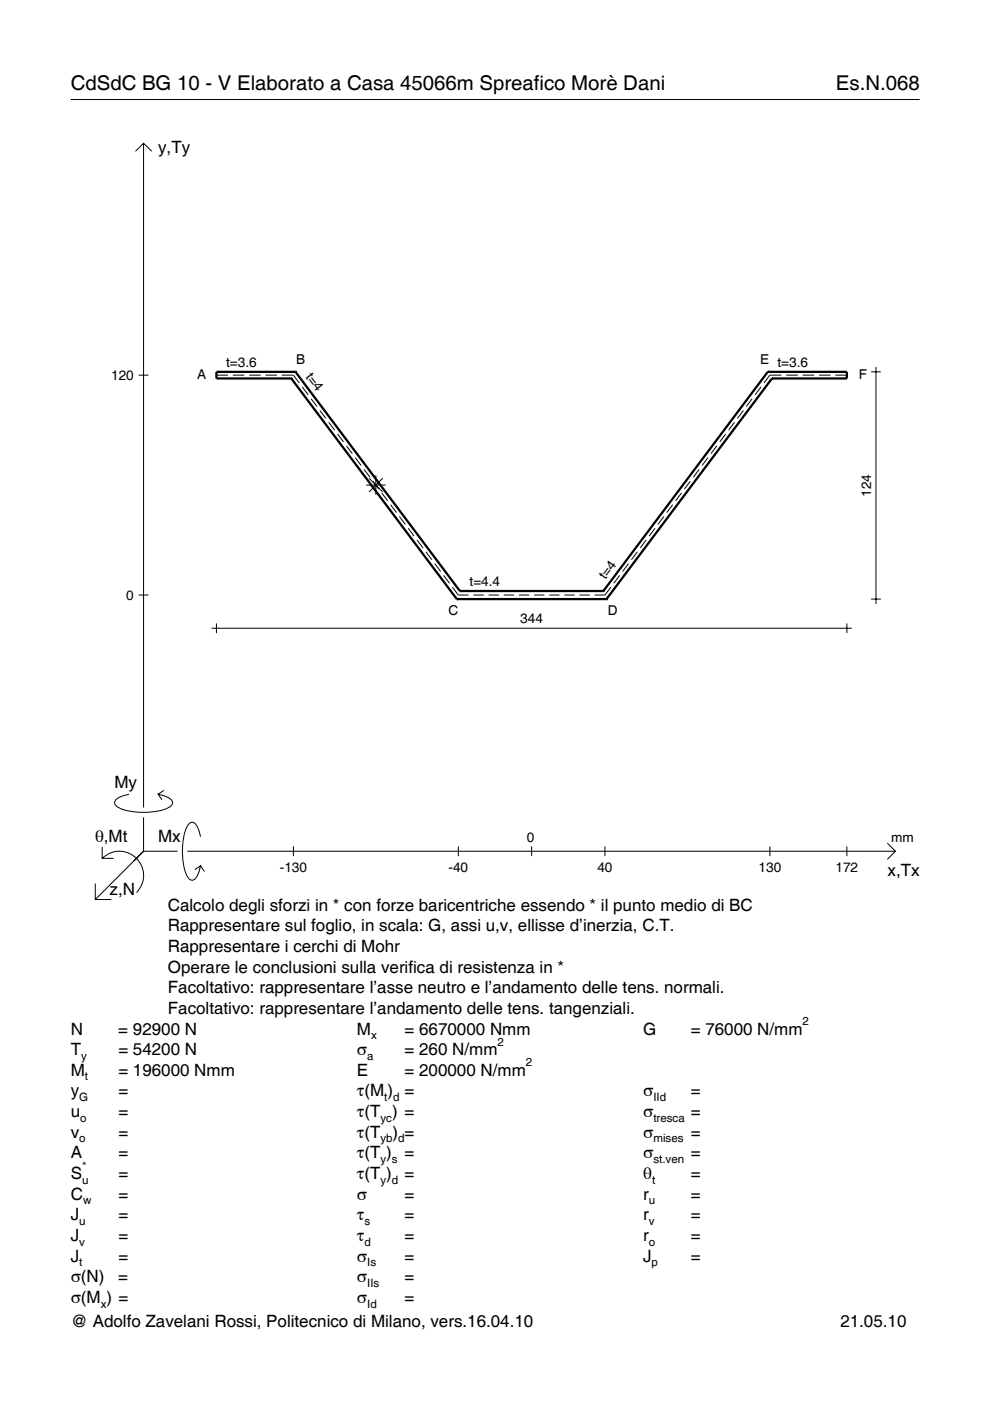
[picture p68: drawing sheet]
<svg xmlns="http://www.w3.org/2000/svg" width="210mm" height="297mm" viewBox="0 0 210 297" stroke-linecap="round" stroke-linejoin="round" font-family="sans-serif">
<defs><g id="words">
<g font-size="4.3">
<text x="15" y="19">CdSdC BG 10 - V Elaborato a Casa 45066m Spreafico Morè Dani</text>
<text x="177.2" y="19">Es.N.068</text>
</g>
<g font-size="3.6">
<text x="33.5" y="32.4">y,Ty</text>
<text x="24.3" y="167.1">My</text>
<text x="20.1" y="178.4">θ,Mt</text>
<text x="33.5" y="178.4">Mx</text>
<text x="188.2" y="185.6">x,Tx</text>
<text x="23.2" y="189.7">z,N</text>
<text x="35.6" y="193.1">Calcolo degli sforzi in * con forze baricentriche essendo * il punto medio di BC</text>
<text x="35.6" y="197.5">Rappresentare sul foglio, in scala: G, assi u,v, ellisse d’inerzia, C.T.</text>
<text x="35.6" y="201.8">Rappresentare i cerchi di Mohr</text>
<text x="35.6" y="206.2">Operare le conclusioni sulla verifica di resistenza in *</text>
<text x="35.6" y="210.6">Facoltativo: rappresentare l’asse neutro e l’andamento delle tens. normali.</text>
<text x="35.6" y="215">Facoltativo: rappresentare l’andamento delle tens. tangenziali.</text>
<text x="15" y="219.3">N</text>
<text x="25.1" y="219.3">= 92900 N</text>
<text x="75.7" y="219.3">M</text>
<text x="85.8" y="219.3">= 6670000 Nmm</text>
<text x="136.4" y="219.3">G</text>
<text x="146.5" y="219.3">= 76000 N/mm</text>
<text x="15" y="223.7">T</text>
<text x="25.1" y="223.7">= 54200 N</text>
<text x="75.7" y="223.7">σ</text>
<text x="85.8" y="223.7">= 260 N/mm</text>
<text x="15" y="228.1">M</text>
<text x="15" y="232.5">y</text>
<text x="25.1" y="228.1">= 196000 Nmm</text>
<text x="25.1" y="232.5">=</text>
<text x="75.7" y="228.1">E</text>
<text x="75.7" y="232.5">τ(M ) =</text>
<text x="85.8" y="228.1">= 200000 N/mm</text>
<text x="136.4" y="232.5">σ</text>
<text x="146.5" y="232.5">=</text>
<text x="15" y="236.8">u</text>
<text x="25.1" y="236.8">=</text>
<text x="75.7" y="236.8">τ(T ) =</text>
<text x="136.4" y="236.8">σ</text>
<text x="146.5" y="236.8">=</text>
<text x="15" y="241.2">v</text>
<text x="15" y="245.6">A</text>
<text x="25.1" y="241.2">=</text>
<text x="25.1" y="245.6">=</text>
<text x="75.7" y="245.6">τ(T )</text>
<text x="75.7" y="241.2">τ(T</text>
<text x="83.3" y="241.2">) =</text>
<text x="85.8" y="245.6">=</text>
<text x="136.4" y="241.2">σ</text>
<text x="136.4" y="245.6">σ</text>
<text x="146.5" y="241.2">=</text>
<text x="146.5" y="245.6">=</text>
<text x="15" y="250">S</text>
<text x="25.1" y="250">=</text>
<text x="75.7" y="250">τ(T )</text>
<text x="85.8" y="250">=</text>
<text x="136.4" y="250">θ</text>
<text x="146.5" y="250">=</text>
<text x="15" y="254.3">C</text>
<text x="25.1" y="254.3">=</text>
<text x="75.7" y="254.3">σ</text>
<text x="85.8" y="254.3">=</text>
<text x="136.4" y="254.3">r</text>
<text x="146.5" y="254.3">=</text>
<text x="15" y="258.7">J</text>
<text x="15" y="263.1">J</text>
<text x="25.1" y="258.7">=</text>
<text x="25.1" y="263.1">=</text>
<text x="75.7" y="258.7">τ</text>
<text x="75.7" y="263.1">τ</text>
<text x="85.8" y="258.7">=</text>
<text x="85.8" y="263.1">=</text>
<text x="136.4" y="258.7">r</text>
<text x="136.4" y="263.1">r</text>
<text x="146.5" y="258.7">=</text>
<text x="146.5" y="263.1">=</text>
<text x="15" y="267.5">J</text>
<text x="25.1" y="267.5">=</text>
<text x="75.7" y="267.5">σ</text>
<text x="85.8" y="267.5">=</text>
<text x="136.4" y="267.5">J</text>
<text x="146.5" y="267.5">=</text>
<text x="15" y="271.8">σ(N)</text>
<text x="25.1" y="271.8">=</text>
<text x="75.7" y="271.8">σ</text>
<text x="85.8" y="271.8">=</text>
<text x="15" y="276.2">σ(M ) =</text>
<text x="15" y="281.4">@ Adolfo Zavelani Rossi, Politecnico di Milano, vers.16.04.10</text>
<text x="75.7" y="276.2">σ</text>
<text x="85.8" y="276.2">=</text>
<text x="178.2" y="281.4">21.05.10</text>
</g>
<g font-size="2.9">
<text x="47.9" y="77.8">t=3.6</text>
<text x="62.8" y="77.3">B</text>
<text x="161.2" y="77.3">E t=3.6</text>
<text x="23.6" y="80.5">120</text>
<text x="41.8" y="80.4">A</text>
<text x="64.7" y="79.9" transform="rotate(53 64.7 79.9)">t=4</text>
<text x="182.1" y="80.4">F</text>
<text x="184.7" y="105.3" transform="rotate(-90 184.7 105.3)">124</text>
<text x="99.6" y="124.3">t=4.4</text>
<text x="128.3" y="123" transform="rotate(-53 128.3 123)">t=4</text>
<text x="26.8" y="127.2">0</text>
<text x="95.1" y="130.3">C</text>
<text x="128.9" y="130.3">D</text>
<text x="110.3" y="132.2">344</text>
<text x="111.7" y="178.4">0</text>
<text x="189" y="178.4">mm</text>
<text x="59.3" y="184.9">-130</text>
<text x="95.1" y="184.9">-40</text>
<text x="126.7" y="184.9">40</text>
<text x="160.8" y="184.9">130</text>
<text x="177.2" y="184.9">172</text>
</g>
<g font-size="2.4">
<text x="78.7" y="220.3">x</text>
<text x="105.5" y="221.7">2</text>
<text x="170.2" y="217.3">2</text>
<text x="17.2" y="224.7">y</text>
<text x="77.9" y="224.7">a</text>
<text x="111.5" y="226.1">2</text>
<text x="16.8" y="233.5">G</text>
<text x="18" y="229.1">t</text>
<text x="81.5" y="233.5">t d</text>
<text x="138.5" y="233.5">IId</text>
<text x="17" y="237.8">o</text>
<text x="80.7" y="237.8">yc</text>
<text x="138.5" y="237.8">tresca</text>
<text x="16.8" y="242.2">o</text>
<text x="80.7" y="242.2">yb d</text>
<text x="138.5" y="242.2">mises</text>
<text x="17.4" y="251">u</text>
<text x="17.4" y="248">*</text>
<text x="80.7" y="246.6">y s</text>
<text x="80.7" y="251">y d</text>
<text x="138.2" y="251">t</text>
<text x="138.5" y="246.6">st.ven</text>
<text x="17.6" y="255.3">w</text>
<text x="137.6" y="255.3">u</text>
<text x="16.8" y="259.7">u</text>
<text x="77.3" y="259.7">s</text>
<text x="137.6" y="259.7">v</text>
<text x="16.8" y="264.1">v</text>
<text x="16.8" y="268.5">t</text>
<text x="77.3" y="264.1">d</text>
<text x="77.9" y="268.5">Is</text>
<text x="137.6" y="264.1">o</text>
<text x="138.2" y="268.5">p</text>
<text x="77.9" y="272.8">IIs</text>
<text x="21.4" y="277.2">x</text>
<text x="77.9" y="277.2">Id</text>
</g>
</g></defs>
<g fill="none" stroke="#000" stroke-width=".21">
<path d="M15 21.1h180M28.7 32.1l1.7-1.7 1.8 1.7M30.4 30.4v140.8M29.4 79.5h2.1M45.9 79.5h2.4M49.4 79.5h2.4M52.8 79.5h2.5M56.3 79.5h2.4M59.8 79.5h2.4l1.3 1.7M165.7 79.5h-2.5l-1.2 1.7M166.7 79.5h2.4M170.2 79.5h2.4"/>
<path d="M173.6 79.5h2.5M177.1 79.5h2.5M184.7 78.8h2.1M185.7 77.8v50.2M64.1 82l1.2 1.7M65.9 84.5l1.3 1.7M67.8 87l1.3 1.7M69.7 89.5l1.3 1.7M71.6 92l1.2 1.7M73.4 94.5l1.3 1.7M75.3 97l1.3 1.7M77.2 99.5l1.2 1.7"/>
<path d="M148.2 99.5l-1.2 1.7M150.1 97l-1.2 1.7M152 94.5l-1.3 1.7M153.9 92l-1.3 1.7M155.7 89.5l-1.2 1.7M157.6 87l-1.2 1.7M159.5 84.5l-1.3 1.7M161.4 82l-1.3 1.7M77.6 102.8h4.1M78.2 101.4l2.9 2.9M79.1 102l1.2 1.7M79.7 100.8v4.1"/>
<path d="M80.9 104.5l1.3 1.7M81.1 101.4l-2.9 2.9M82.8 107l1.3 1.7M84.7 109.5l1.2 1.7M86.6 112l1.2 1.7M88.4 114.5l1.3 1.7M90.3 117l1.3 1.7M92.2 119.5l1.2 1.7M133.3 119.5l-1.3 1.7M135.1 117l-1.2 1.7M137 114.5l-1.2 1.7M138.9 112l-1.3 1.7"/>
<path d="M140.8 109.5l-1.3 1.7M142.6 107l-1.2 1.7M144.5 104.5l-1.3 1.7M146.4 102l-1.3 1.7M29.4 126.2h2.1M44.9 133.2h135.7M45.9 132.2v2M94 122l1.3 1.7M95.9 124.5l1.3 1.7h2.2M100.4 126.2h2.2M103.6 126.2h2.2M106.8 126.2h2.2"/>
<path d="M110 126.2h2.2M113.2 126.2h2.2M116.4 126.2h2.2M119.7 126.2h2.1M122.9 126.2h2.1M129.5 124.5l-1.2 1.7h-2.2M131.4 122l-1.3 1.7M179.6 132.2v2M184.7 127h2.1M21.7 179.6v2.4h2.4M27.3 168.4a3.6 3.6 0 0 0-3 1.7l.1 .5a5.6 5.6 0 0 0 3.8 1.5 13.4 13.4 0 0 0 7.8-1l.5-.5 .1-.5a3.6 3.6 0 0 0-3.1-1.7l.8 1.2M30.4 173.3v7.2"/>
<path d="M34.7 167.6l-1.2 .8M42.5 177.4a3.6 3.6 0 0 0-1.7-3.1l-.5 .1a5.7 5.7 0 0 0-1.5 3.8 13.9 13.9 0 0 0 1.1 7.9l.4 .4 .5 .1a3.6 3.6 0 0 0 1.7-3l-1.2 .8M62.2 179.4v2.1M97.2 179.4v2.1M112.7 179.4v2.1M128.3 179.4v2.1M163.2 179.4v2.1M179.6 179.4v2.1M188.1 178.8l1.7 1.7-1.7 1.7M20.2 187.3v3.4h3.4M21.7 182a5.1 5.1 0 0 1 7.2 0 5.1 5.1 0 0 1 0 7.3M30.4 180.5l-10.2 10.2"/>
<path d="M30.4 180.5h7.2M39.7 180.5h150.1M42.5 183.6l.8 1.2"/>
</g>
<g fill="none" stroke="#000" stroke-width=".48">
<path d="M62.6 78.8h.1M62.6 78.8h-16.7v1.4h15.9M62.6 78.8l34.9 46.5M162.8 78.8h.1M162.8 78.8h16.8v1.4h-15.9M162.8 78.8l-34.9 46.5M61.8 80.2h.1M61.8 80.2l35 46.8M163.7 80.2h.1M163.7 80.2l-35.1 46.8M96.8 127h.1M96.8 127h31.8"/>
<path d="M97.5 125.3h.1M97.5 125.3h30.4M127.9 125.3h.1M128.6 127h.1"/>
</g>
<use href="#words"/>
</svg>
